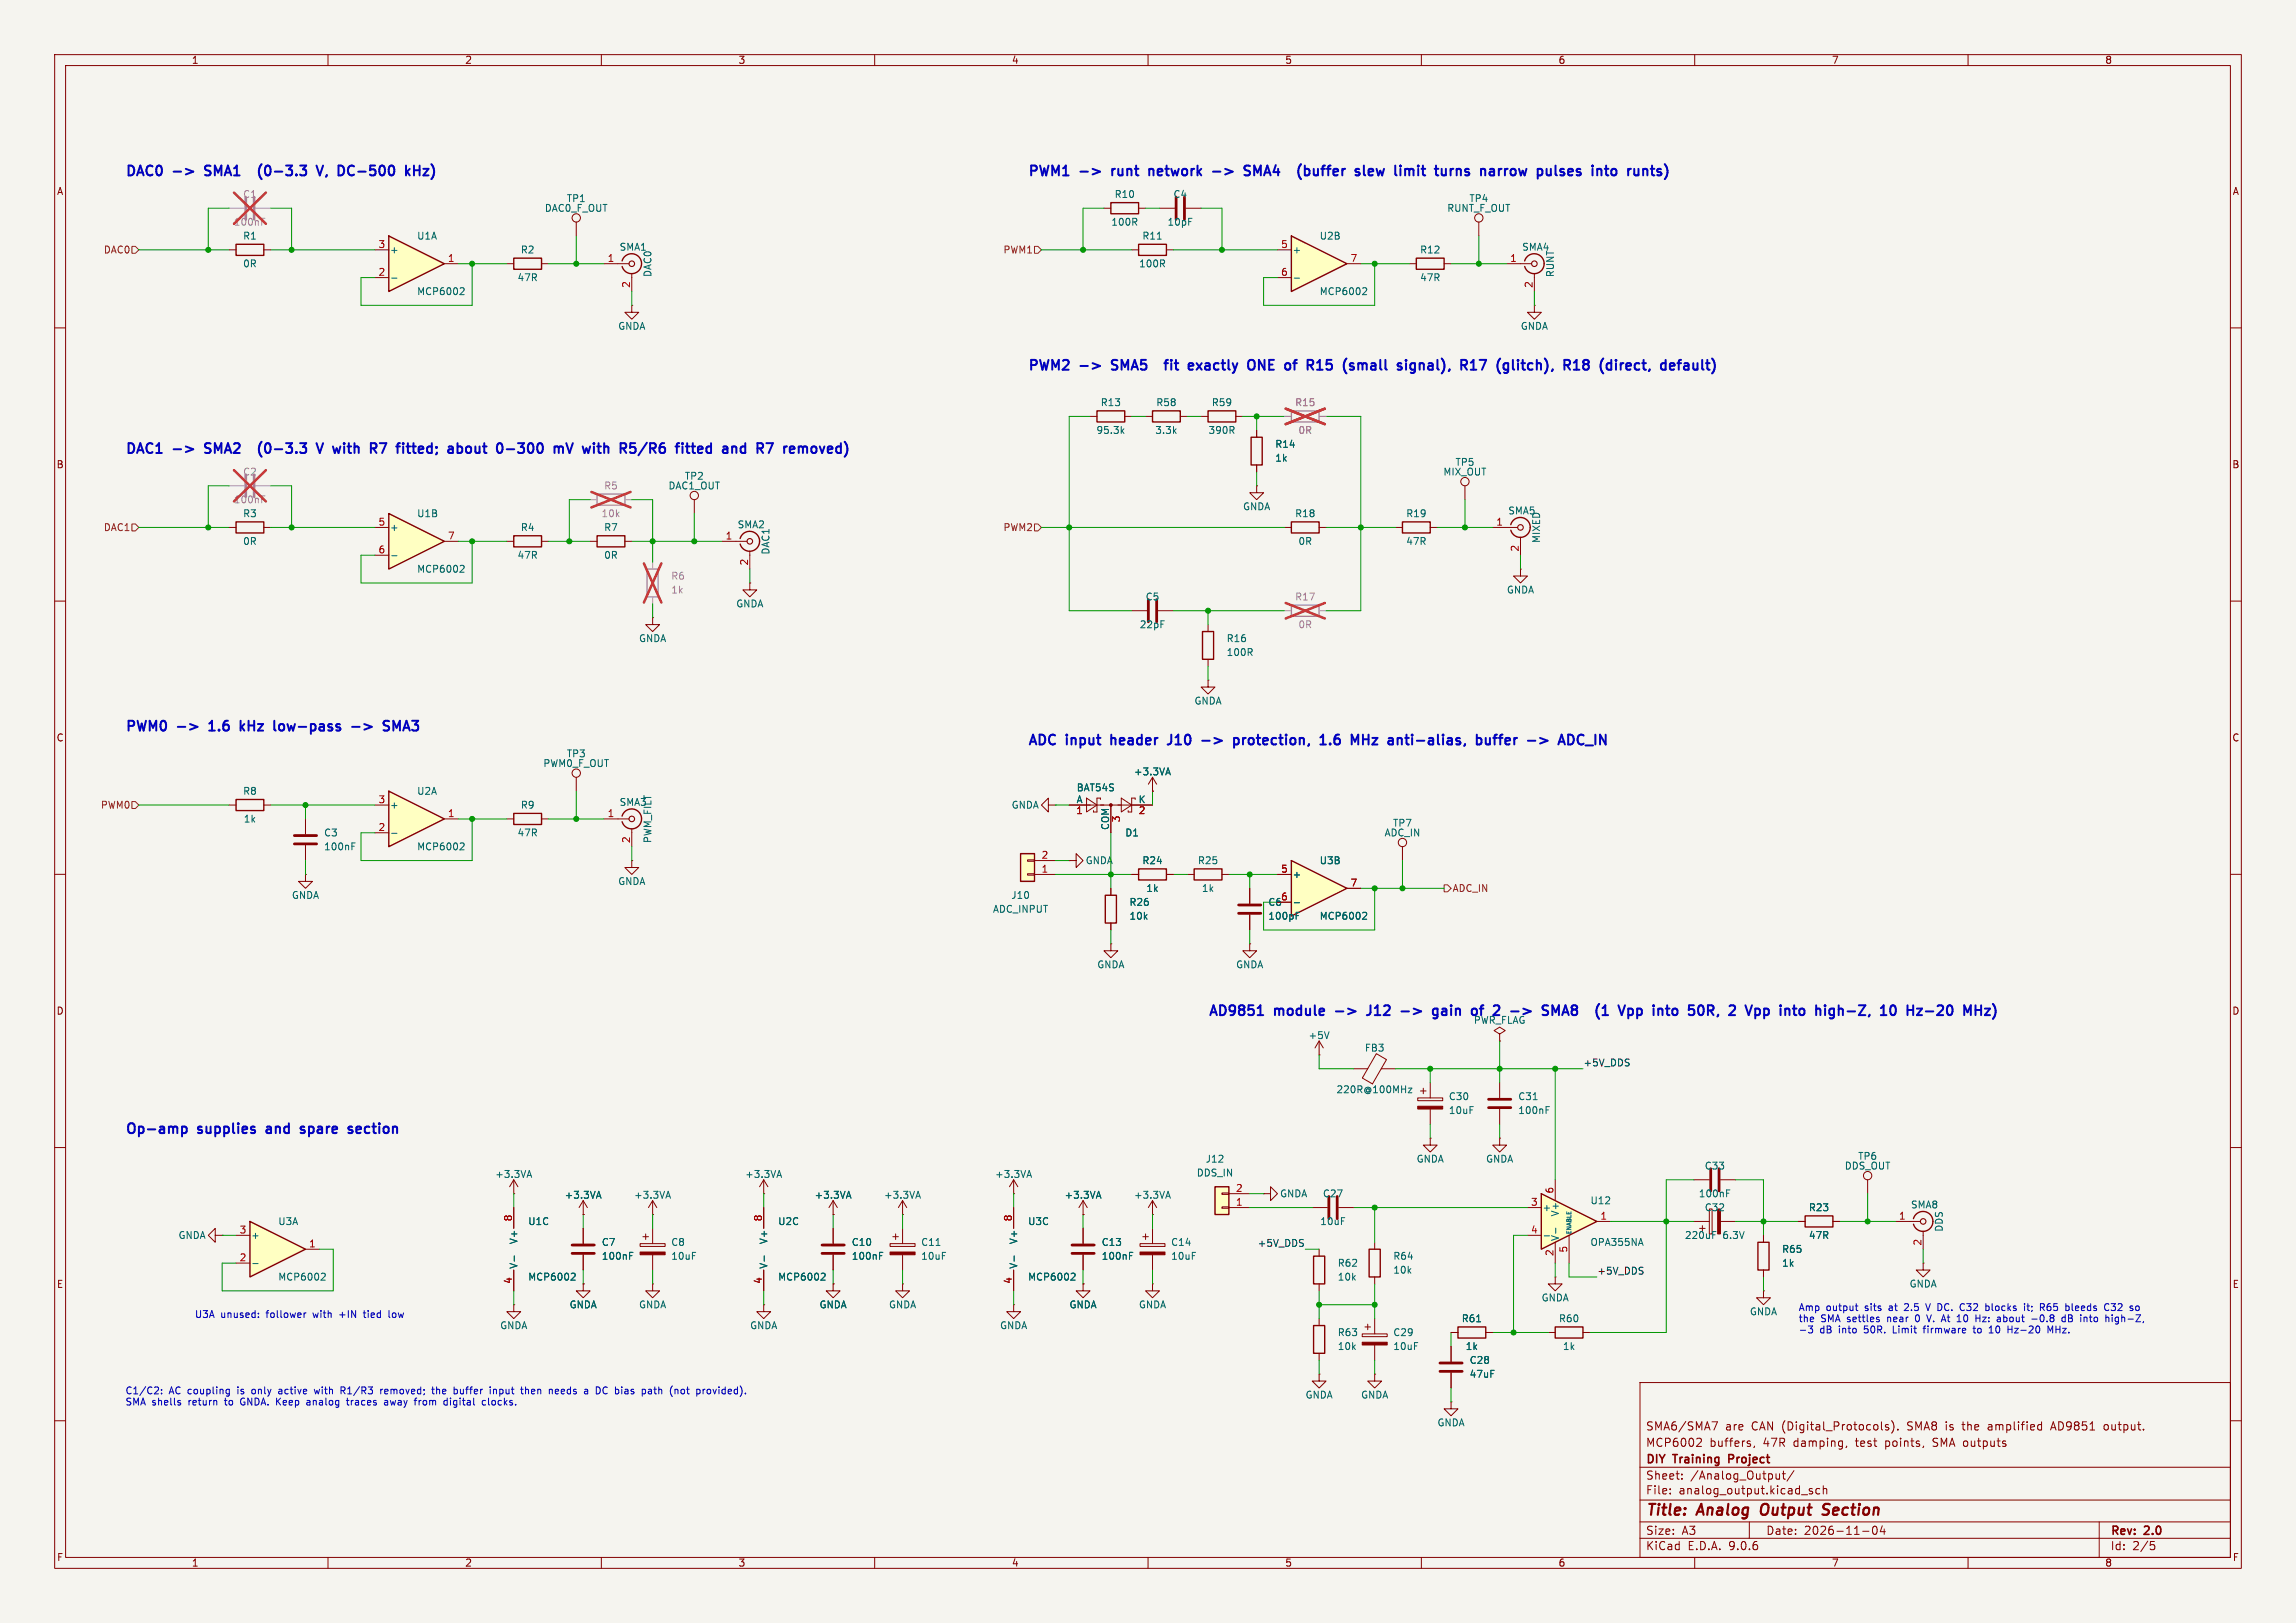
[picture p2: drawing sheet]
<svg xmlns="http://www.w3.org/2000/svg" width="420mm" height="297mm" viewBox="0 0 420 297" stroke-linecap="round" stroke-linejoin="round" font-family="sans-serif">
<defs><g id="words">
<g font-size="2.8" fill="#840000">
<text x="301" y="277.9">Title:</text>
<text x="310.6" y="277.9">Analog</text>
<text x="323" y="277.9">Output</text>
<text x="335.1" y="277.9">Section</text>
</g>
<g font-size="2.5" fill="#0000c2">
<text x="22.9" y="33.1">DAC0</text>
<text x="38.4" y="33.1">SMA1</text>
<text x="49.6" y="33.1">(0-3.3</text>
<text x="61.1" y="33.1">V,</text>
<text x="65.6" y="33.1">DC-500</text>
<text x="78.6" y="33.1">kHz)</text>
<text x="188" y="33.1">PWM1</text>
<text x="204.2" y="33.1">runt</text>
<text x="211.7" y="33.1">network</text>
<text x="230.6" y="33.1">SMA4</text>
<text x="241.9" y="33.1">(buffer</text>
<text x="253.1" y="33.1">slew</text>
<text x="261" y="33.1">limit</text>
<text x="269.2" y="33.1">turns</text>
<text x="278.2" y="33.1">narrow</text>
<text x="289.3" y="33.1">pulses</text>
<text x="300" y="33.1">into</text>
<text x="188" y="68.7">PWM2</text>
<text x="204.2" y="68.7">SMA5</text>
<text x="215.4" y="68.7">fit</text>
<text x="220.4" y="68.7">exactly</text>
<text x="232.1" y="68.7">ONE</text>
<text x="239.5" y="68.7">of</text>
<text x="244.3" y="68.7">R15</text>
<text x="251.6" y="68.7">(small</text>
<text x="262.3" y="68.7">signal),</text>
<text x="274.6" y="68.7">R17</text>
<text x="281.9" y="68.7">(glitch),</text>
<text x="294.9" y="68.7">R18</text>
<text x="302.2" y="68.7">(direct,</text>
<text x="22.9" y="83.9">DAC1</text>
<text x="38.4" y="83.9">SMA2</text>
<text x="49.6" y="83.9">(0-3.3</text>
<text x="61.1" y="83.9">V</text>
<text x="64.7" y="83.9">with</text>
<text x="72.2" y="83.9">R7</text>
<text x="77.8" y="83.9">fitted;</text>
<text x="87.9" y="83.9">about</text>
<text x="97.5" y="83.9">0-300</text>
<text x="108.7" y="83.9">mV</text>
<text x="114.7" y="83.9">with</text>
<text x="122.2" y="83.9">R5/R6</text>
<text x="133.2" y="83.9">fitted</text>
<text x="142.4" y="83.9">and</text>
<text x="149.4" y="83.9">R7</text>
<text x="155" y="83.9">removed)</text>
<text x="22.9" y="134.7">PWM0</text>
<text x="39.1" y="134.7">1.6</text>
<text x="45.5" y="134.7">kHz</text>
<text x="52.4" y="134.7">low-pass</text>
<text x="67.3" y="134.7">-&gt;</text>
<text x="73.9" y="134.7">SMA3</text>
<text x="188" y="137.2">ADC</text>
<text x="195.2" y="137.2">input</text>
<text x="204.1" y="137.2">header</text>
<text x="215.2" y="137.2">J10</text>
<text x="228.7" y="137.2">protection,</text>
<text x="245.3" y="137.2">1.6</text>
<text x="251.6" y="137.2">MHz</text>
<text x="259.1" y="137.2">anti-alias,</text>
<text x="276" y="137.2">buffer</text>
<text x="286" y="137.2">-&gt;</text>
<text x="221" y="186.8">AD9851</text>
<text x="233.3" y="186.8">module</text>
<text x="245.1" y="186.8">-&gt;</text>
<text x="251.7" y="186.8">J12</text>
<text x="265.1" y="186.8">gain</text>
<text x="273" y="186.8">of</text>
<text x="281.5" y="186.8">-&gt;</text>
<text x="288.1" y="186.8">SMA8</text>
<text x="299.3" y="186.8">(1</text>
<text x="304.3" y="186.8">Vpp</text>
<text x="311.2" y="186.8">into</text>
<text x="318.4" y="186.8">50R,</text>
<text x="326.6" y="186.8">2</text>
<text x="330.4" y="186.8">Vpp</text>
<text x="337.3" y="186.8">into</text>
<text x="344.5" y="186.8">high-Z,</text>
<text x="357.1" y="186.8">10</text>
<text x="362.7" y="186.8">Hz-20</text>
<text x="22.9" y="208.4">Op-amp</text>
<text x="36.4" y="208.4">supplies</text>
<text x="49.6" y="208.4">and</text>
<text x="56.6" y="208.4">spare</text>
<text x="66" y="208.4">section</text>
</g>
<text font-size="2.5" fill="#006464" x="277.7" y="186.8">2</text>
<g font-size="2.1" fill="#840000">
<text x="301" y="262">SMA6/SMA7</text>
<text x="315.6" y="262">are</text>
<text x="320.4" y="262">CAN (Digital_Protocols).</text>
<text x="349.2" y="262">SMA8</text>
<text x="356.3" y="262">is</text>
<text x="359.6" y="262">the</text>
<text x="364.4" y="262">amplified</text>
<text x="376.1" y="262">AD9851</text>
<text x="385.9" y="262">output.</text>
<text x="301" y="268.2">DIY</text>
<text x="301" y="265">MCP6002</text>
<text x="306.2" y="268.2">Training</text>
<text x="312.7" y="265">buffers,</text>
<text x="316.9" y="268.2">Project</text>
<text x="322.6" y="265">47R</text>
<text x="328.2" y="265">damping,</text>
<text x="339.8" y="265">test</text>
<text x="345.3" y="265">points,</text>
<text x="354.1" y="265">SMA outputs</text>
<text x="301" y="273.7">File:</text>
<text x="301" y="271">Sheet:</text>
<text x="307.1" y="273.7">analog_output.kicad_sch</text>
<text x="309.2" y="271">/Analog_Output/</text>
<text x="301" y="281.1">Size:</text>
<text x="307.6" y="281.1">A3</text>
<text x="323" y="281.1">Date:</text>
<text x="330" y="281.1">2026-11-04</text>
<text x="386" y="281.3">Rev:</text>
<text x="392.4" y="281.3">2.0</text>
<text x="301" y="283.9">KiCad</text>
<text x="308.7" y="283.9">E.D.A.</text>
<text x="316.3" y="283.9">9.0.6</text>
<text x="386" y="283.9">Id:</text>
<text x="390.1" y="283.9">2/5</text>
</g>
<g font-size="1.8" fill="#840000">
<text x="35" y="11.9">1</text>
<text x="85" y="11.9">2</text>
<text x="135" y="11.9">3</text>
<text x="185" y="11.9">4</text>
<text x="235" y="11.9">5</text>
<text x="285" y="11.9">6</text>
<text x="335" y="11.9">7</text>
<text x="385" y="11.9">8</text>
<text x="10.3" y="35.9">A</text>
<text x="408.3" y="35.9">A</text>
<text x="10.3" y="85.9">B</text>
<text x="408.2" y="85.9">B</text>
<text x="10.3" y="135.9">C</text>
<text x="408.2" y="135.9">C</text>
<text x="10.3" y="185.9">D</text>
<text x="408.2" y="185.9">D</text>
<text x="10.3" y="235.9">E</text>
<text x="408.3" y="235.9">E</text>
<text x="10.3" y="285.9">F</text>
<text x="35" y="286.9">1</text>
<text x="85" y="286.9">2</text>
<text x="135" y="286.9">3</text>
<text x="185" y="286.9">4</text>
<text x="235" y="286.9">5</text>
<text x="285" y="286.9">6</text>
<text x="335" y="286.9">7</text>
<text x="385" y="286.9">8</text>
<text x="408.3" y="285.9">F</text>
</g>
<g font-size="1.8" fill="#939391">
<text x="42.7" y="41.5">100nF</text>
<text x="44.4" y="36.4">C1</text>
<text x="236.8" y="74.5">R15</text>
<text x="237.4" y="79.6">0R</text>
<text x="44.4" y="87.2">C2</text>
<text x="110.4" y="89.8">R5</text>
<text x="42.7" y="92.3">100nF</text>
<text x="109.9" y="94.8">10k</text>
<text x="122.7" y="106.3">R6</text>
<text x="122.7" y="108.8">1k</text>
<text x="236.8" y="110.1">R17</text>
<text x="237.4" y="115.2">0R</text>
</g>
<g font-size="1.8" fill="#006464">
<text x="99.6" y="39">DAC0_F_OUT</text>
<text x="103.6" y="37.2">TP1</text>
<text x="203.2" y="41.5">100R</text>
<text x="203.8" y="36.4">R10</text>
<text x="213.5" y="41.5">10pF</text>
<text x="214.6" y="36.4">C4</text>
<text x="264.6" y="39">RUNT_F_OUT</text>
<text x="268.7" y="37.2">TP4</text>
<text x="44.4" y="44">R1</text>
<text x="71.2" y="46.6">+</text>
<text x="76.2" y="44">U1A</text>
<text x="95.2" y="46.6">R2</text>
<text x="113.2" y="46.1">SMA1</text>
<text x="208.9" y="44">R11</text>
<text x="236.3" y="46.6">+</text>
<text x="241.3" y="44">U2B</text>
<text x="259.7" y="46.6">R12</text>
<text x="278.3" y="46.1">SMA4</text>
<text x="44.4" y="49.1">0R</text>
<text x="94.6" y="51.7">47R</text>
<text x="119.4" y="50.8" transform="rotate(-90 119.4 50.8)">DAC0</text>
<text x="208.3" y="49.1">100R</text>
<text x="259.7" y="51.7">47R</text>
<text x="284.5" y="50.8" transform="rotate(-90 284.5 50.8)">RUNT</text>
<text x="76.2" y="54.2">MCP6002</text>
<text x="241.3" y="54.2">MCP6002</text>
<text x="113" y="60.6">GNDA</text>
<text x="278.1" y="60.6">GNDA</text>
<text x="201.3" y="74.5">R13</text>
<text x="211.4" y="74.5">R58</text>
<text x="221.6" y="74.5">R59</text>
<text x="200.5" y="79.6">95.3k</text>
<text x="211.2" y="79.6">3.3k</text>
<text x="221" y="79.6">390R</text>
<text x="233.2" y="82.1">R14</text>
<text x="122.2" y="89.8">DAC1_OUT</text>
<text x="125.2" y="88">TP2</text>
<text x="233.2" y="84.7">1k</text>
<text x="263.9" y="87.2">MIX_OUT</text>
<text x="266.1" y="85.4">TP5</text>
<text x="44.4" y="94.8">R3</text>
<text x="76.2" y="94.8">U1B</text>
<text x="227.3" y="93.6">GNDA</text>
<text x="236.8" y="94.8">R18</text>
<text x="257.1" y="94.8">R19</text>
<text x="275.8" y="94.3">SMA5</text>
<text x="44.4" y="99.9">0R</text>
<text x="71.2" y="97.4">+</text>
<text x="95.2" y="97.4">R4</text>
<text x="110.4" y="97.4">R7</text>
<text x="134.8" y="96.9">SMA2</text>
<text x="140.9" y="101.6" transform="rotate(-90 140.9 101.6)">DAC1</text>
<text x="237.4" y="99.9">0R</text>
<text x="257.1" y="99.9">47R</text>
<text x="281.9" y="99.5" transform="rotate(-90 281.9 99.5)">MIXED</text>
<text x="76.2" y="105">MCP6002</text>
<text x="94.6" y="102.5">47R</text>
<text x="110.4" y="102.5">0R</text>
<text x="134.6" y="111.4">GNDA</text>
<text x="209.5" y="110.1">C5</text>
<text x="275.5" y="108.8">GNDA</text>
<text x="116.8" y="117.7">GNDA</text>
<text x="208.4" y="115.2">22pF</text>
<text x="224.3" y="117.7">R16</text>
<text x="224.3" y="120.2">100R</text>
<text x="218.4" y="129.1">GNDA</text>
<text x="99.3" y="140.6">PWM0_F_OUT</text>
<text x="103.6" y="138.8">TP3</text>
<text x="207.3" y="142.1">+3.3VA</text>
<text x="44.4" y="145.6">R8</text>
<text x="71.2" y="148.2">+</text>
<text x="76.2" y="145.6">U2A</text>
<text x="95.2" y="148.2">R9</text>
<text x="113.2" y="147.7">SMA3</text>
<text x="185" y="148.2">GNDA</text>
<text x="196.8" y="147.1">A</text>
<text x="196.9" y="145">BAT54S</text>
<text x="208.2" y="147.1">K</text>
<text x="44.5" y="150.7">1k</text>
<text x="59.2" y="153.3">C3</text>
<text x="59.2" y="155.8">100nF</text>
<text x="76.2" y="155.8">MCP6002</text>
<text x="94.6" y="153.3">47R</text>
<text x="119.4" y="154.4" transform="rotate(-90 119.4 154.4)">PWM_FILT</text>
<text x="202.9" y="152" transform="rotate(-90 202.9 152)">COM</text>
<text x="205.7" y="153.3">D1</text>
<text x="253.2" y="153.3">ADC_IN</text>
<text x="254.7" y="151.5">TP7</text>
<text x="198.5" y="158.3">GNDA</text>
<text x="208.9" y="158.3">R24</text>
<text x="219" y="158.3">R25</text>
<text x="236.3" y="160.9">+</text>
<text x="241.3" y="158.3">U3B</text>
<text x="53.3" y="164.7">GNDA</text>
<text x="113" y="162.2">GNDA</text>
<text x="181.5" y="167.2">ADC_INPUT</text>
<text x="184.9" y="164.7">J10</text>
<text x="206.5" y="166">R26</text>
<text x="209.6" y="163.4">1k</text>
<text x="219.8" y="163.4">1k</text>
<text x="231.9" y="166">C6</text>
<text x="206.5" y="168.5">10k</text>
<text x="231.9" y="168.5">100pF</text>
<text x="241.3" y="168.5">MCP6002</text>
<text x="200.6" y="177.4">GNDA</text>
<text x="226" y="177.4">GNDA</text>
<text x="239.3" y="190.3">+5V</text>
<text x="269.5" y="187.6">PWR_FLAG</text>
<text x="249.6" y="192.6">FB3</text>
<text x="244.4" y="200.3">220R@100MHz</text>
<text x="264.9" y="201.5">C30</text>
<text x="277.6" y="201.5">C31</text>
<text x="264.9" y="204.1">10uF</text>
<text x="277.6" y="204.1">100nF</text>
<text x="90.5" y="215.7">+3.3VA</text>
<text x="136.2" y="215.7">+3.3VA</text>
<text x="181.9" y="215.7">+3.3VA</text>
<text x="218.8" y="215.5">DDS_IN</text>
<text x="220.5" y="213">J12</text>
<text x="259" y="213">GNDA</text>
<text x="271.7" y="213">GNDA</text>
<text x="311.7" y="214.2">C33</text>
<text x="337.4" y="214.2">DDS_OUT</text>
<text x="339.8" y="212.4">TP6</text>
<text x="103.2" y="219.6">+3.3VA</text>
<text x="115.9" y="219.6">+3.3VA</text>
<text x="148.9" y="219.6">+3.3VA</text>
<text x="161.6" y="219.6">+3.3VA</text>
<text x="194.6" y="219.6">+3.3VA</text>
<text x="207.3" y="219.6">+3.3VA</text>
<text x="234.1" y="219.3">GNDA</text>
<text x="241.9" y="219.3">C27</text>
<text x="282.1" y="221.8">+</text>
<text x="290.8" y="220.6">U12</text>
<text x="310.7" y="219.3">100nF</text>
<text x="311.7" y="221.8">C32</text>
<text x="330.8" y="221.8">R23</text>
<text x="349.5" y="221.3">SMA8</text>
<text x="32.6" y="226.9">GNDA</text>
<text x="45.8" y="226.9">+</text>
<text x="50.8" y="224.4">U3A</text>
<text x="94.8" y="227.8" transform="rotate(-90 94.8 227.8)">V+</text>
<text x="96.5" y="224.4">U1C</text>
<text x="140.6" y="227.8" transform="rotate(-90 140.6 227.8)">V+</text>
<text x="142.2" y="224.4">U2C</text>
<text x="186.3" y="227.8" transform="rotate(-90 186.3 227.8)">V+</text>
<text x="188" y="224.4">U3C</text>
<text x="241.4" y="224.4">10uF</text>
<text x="285.3" y="227.2" transform="rotate(-90 285.3 227.2)">V-</text>
<text x="285.3" y="222.7" transform="rotate(-90 285.3 222.7)">V+</text>
<text x="308.1" y="226.9">220uF</text>
<text x="315.2" y="226.9">6.3V</text>
<text x="330.8" y="226.9">47R</text>
<text x="355.6" y="225.5" transform="rotate(-90 355.6 225.5)">DDS</text>
<text x="94.8" y="232.3" transform="rotate(-90 94.8 232.3)">V-</text>
<text x="110" y="228.2">C7</text>
<text x="110" y="230.7">100nF</text>
<text x="122.7" y="228.2">C8</text>
<text x="122.7" y="230.7">10uF</text>
<text x="140.6" y="232.3" transform="rotate(-90 140.6 232.3)">V-</text>
<text x="155.7" y="230.7">100nF</text>
<text x="155.7" y="228.2">C10</text>
<text x="168.4" y="228.2">C11</text>
<text x="168.4" y="230.7">10uF</text>
<text x="186.3" y="232.3" transform="rotate(-90 186.3 232.3)">V-</text>
<text x="201.4" y="230.7">100nF</text>
<text x="201.4" y="228.2">C13</text>
<text x="214.1" y="228.2">C14</text>
<text x="214.1" y="230.7">10uF</text>
<text x="244.6" y="232">R62</text>
<text x="254.8" y="233.3">10k</text>
<text x="254.8" y="230.7">R64</text>
<text x="290.8" y="228.2">OPA355NA</text>
<text x="325.9" y="229.5">R65</text>
<text x="325.9" y="232">1k</text>
<text x="50.8" y="234.5">MCP6002</text>
<text x="96.5" y="234.5">MCP6002</text>
<text x="104.1" y="239.6">GNDA</text>
<text x="116.8" y="239.6">GNDA</text>
<text x="142.2" y="234.5">MCP6002</text>
<text x="149.8" y="239.6">GNDA</text>
<text x="162.5" y="239.6">GNDA</text>
<text x="188" y="234.5">MCP6002</text>
<text x="195.5" y="239.6">GNDA</text>
<text x="208.2" y="239.6">GNDA</text>
<text x="244.6" y="234.5">10k</text>
<text x="281.9" y="238.4">GNDA</text>
<text x="349.2" y="235.8">GNDA</text>
<text x="91.4" y="243.4">GNDA</text>
<text x="137.1" y="243.4">GNDA</text>
<text x="182.8" y="243.4">GNDA</text>
<text x="244.6" y="244.7">R63</text>
<text x="254.8" y="244.7">C29</text>
<text x="267.3" y="242.2">R61</text>
<text x="285.1" y="242.2">R60</text>
<text x="320" y="240.9">GNDA</text>
<text x="244.6" y="247.2">10k</text>
<text x="254.8" y="247.2">10uF</text>
<text x="268" y="247.2">1k</text>
<text x="268.7" y="249.8">C28</text>
<text x="285.8" y="247.2">1k</text>
<text x="238.7" y="256.1">GNDA</text>
<text x="248.9" y="256.1">GNDA</text>
<text x="268.7" y="252.3">47uF</text>
<text x="262.8" y="261.2">GNDA</text>
</g>
<g font-size="1.8" fill="#725600">
<text x="18.9" y="46.6">DAC0</text>
<text x="183.5" y="46.6">PWM1</text>
<text x="18.9" y="97.4">DAC1</text>
<text x="183.5" y="97.4">PWM2</text>
<text x="18.4" y="148.2">PWM0</text>
<text x="265.6" y="163.4">ADC_IN</text>
</g>
<g font-size="1.8" fill="#a90000">
<text x="69.1" y="45.5">3</text>
<text x="234.2" y="45.5">5</text>
<text x="69.1" y="50.5">2</text>
<text x="81.8" y="48">1</text>
<text x="111.1" y="48">1</text>
<text x="115.3" y="52.8" transform="rotate(-90 115.3 52.8)">2</text>
<text x="234.2" y="50.5">6</text>
<text x="246.9" y="48">7</text>
<text x="276.2" y="48">1</text>
<text x="280.4" y="52.8" transform="rotate(-90 280.4 52.8)">2</text>
<text x="69.1" y="96.3">5</text>
<text x="69.1" y="101.3">6</text>
<text x="81.8" y="98.8">7</text>
<text x="132.6" y="98.8">1</text>
<text x="273.6" y="96.3">1</text>
<text x="277.9" y="101" transform="rotate(-90 277.9 101)">2</text>
<text x="136.9" y="103.6" transform="rotate(-90 136.9 103.6)">2</text>
<text x="69.1" y="147.1">3</text>
<text x="81.8" y="149.6">1</text>
<text x="111.1" y="149.6">1</text>
<text x="196.8" y="149.3">1</text>
<text x="208.2" y="149.3">2</text>
<text x="69.1" y="152.1">2</text>
<text x="115.3" y="154.4" transform="rotate(-90 115.3 154.4)">2</text>
<text x="205.2" y="150.6" transform="rotate(-90 205.2 150.6)">3</text>
<text x="190.4" y="159.8">1</text>
<text x="190.4" y="157.2">2</text>
<text x="234.2" y="159.8">5</text>
<text x="234.2" y="164.8">6</text>
<text x="246.9" y="162.3">7</text>
<text x="226" y="220.7">1</text>
<text x="226" y="218.2">2</text>
<text x="280" y="220.7">3</text>
<text x="284.2" y="218.5" transform="rotate(-90 284.2 218.5)">6</text>
<text x="43.7" y="225.8">3</text>
<text x="93.7" y="223.6" transform="rotate(-90 93.7 223.6)">8</text>
<text x="139.4" y="223.6" transform="rotate(-90 139.4 223.6)">8</text>
<text x="185.2" y="223.6" transform="rotate(-90 185.2 223.6)">8</text>
<text x="280" y="225.8">4</text>
<text x="292.7" y="223.3">1</text>
<text x="347.3" y="223.3">1</text>
<text x="43.7" y="230.9">2</text>
<text x="56.4" y="228.3">1</text>
<text x="284.2" y="229.9" transform="rotate(-90 284.2 229.9)">2</text>
<text x="286.8" y="229.3" transform="rotate(-90 286.8 229.3)">5</text>
<text x="351.5" y="228" transform="rotate(-90 351.5 228)">2</text>
<text x="93.7" y="235" transform="rotate(-90 93.7 235)">4</text>
<text x="139.4" y="235" transform="rotate(-90 139.4 235)">4</text>
<text x="185.2" y="235" transform="rotate(-90 185.2 235)">4</text>
</g>
<g font-size="1.8" fill="#0f0f0f">
<text x="289.6" y="195.2">+5V_DDS</text>
<text x="230" y="228.3">+5V_DDS</text>
<text x="292.1" y="233.3">+5V_DDS</text>
</g>
<g font-size="1.8" fill="#0000c2">
<text x="35.6" y="241.5">U3A</text>
<text x="40.4" y="241.5">unused:</text>
<text x="48.8" y="241.5">follower</text>
<text x="57.6" y="241.5">with</text>
<text x="62.6" y="241.5">+IN</text>
<text x="67.2" y="241.5">tied</text>
<text x="72" y="241.5">low</text>
<text x="328.9" y="240.2">Amp</text>
<text x="328.9" y="242.3">the</text>
<text x="328.9" y="244.3">-3</text>
<text x="332.9" y="244.3">dB</text>
<text x="333.1" y="242.3">SMA settles</text>
<text x="334" y="240.2">output</text>
<text x="336.5" y="244.3">into</text>
<text x="341.2" y="240.2">sits</text>
<text x="341.3" y="244.3">50R.</text>
<text x="345.5" y="242.3">near</text>
<text x="345.8" y="240.2">at</text>
<text x="346.7" y="244.3">Limit</text>
<text x="348.9" y="240.2">2.5</text>
<text x="350.8" y="242.3">0</text>
<text x="352.6" y="244.3">firmware</text>
<text x="353" y="240.2">V DC.</text>
<text x="353.2" y="242.3">V. At</text>
<text x="359.1" y="242.3">10</text>
<text x="359.6" y="240.2">C32</text>
<text x="361.9" y="244.3">to</text>
<text x="362.7" y="242.3">Hz:</text>
<text x="364.5" y="240.2">blocks</text>
<text x="364.9" y="244.3">10</text>
<text x="366.8" y="242.3">about</text>
<text x="368.5" y="244.3">Hz-20</text>
<text x="371.8" y="240.2">it;</text>
<text x="373.3" y="242.3">-0.8</text>
<text x="374.9" y="240.2">R65</text>
<text x="376.1" y="244.3">MHz.</text>
<text x="379.1" y="242.3">dB</text>
<text x="379.7" y="240.2">bleeds</text>
<text x="382.7" y="242.3">into</text>
<text x="387.1" y="240.2">C32</text>
<text x="387.5" y="242.3">high-Z,</text>
<text x="22.9" y="255.5">C1/C2:</text>
<text x="22.9" y="257.5">SMA shells</text>
<text x="30.9" y="255.5">AC coupling</text>
<text x="34.6" y="257.5">return</text>
<text x="41.4" y="257.5">to</text>
<text x="43.7" y="255.5">is</text>
<text x="44.5" y="257.5">GNDA. Keep</text>
<text x="46.5" y="255.5">only</text>
<text x="51.6" y="255.5">active</text>
<text x="57" y="257.5">analog</text>
<text x="58.4" y="255.5">with</text>
<text x="63.4" y="255.5">R1/R3</text>
<text x="64.6" y="257.5">traces</text>
<text x="70.9" y="255.5">removed;</text>
<text x="71.6" y="257.5">away</text>
<text x="77.4" y="257.5">from</text>
<text x="80.6" y="255.5">the</text>
<text x="82.9" y="257.5">digital</text>
<text x="84.7" y="255.5">buffer</text>
<text x="90.1" y="257.5">clocks.</text>
<text x="91.5" y="255.5">input</text>
<text x="97.4" y="255.5">then</text>
<text x="102.7" y="255.5">needs</text>
<text x="109.4" y="255.5">a</text>
<text x="111.7" y="255.5">DC bias</text>
<text x="120.5" y="255.5">path</text>
<text x="125.9" y="255.5">(not</text>
<text x="130.9" y="255.5">provided).</text>
</g>
<text font-size="1.1" fill="#006464" x="287.6" y="225.9" transform="rotate(-90 287.6 225.9)">ENABLE</text>
</g></defs>
<path d="M0 0h420v297h-420z" fill="#f5f4ef" stroke="#f5f4ef" stroke-width=".18"/>
<g fill="none" stroke="#840000" stroke-width=".18">
<path d="M10 10h400v277h-400zM12 12h396v273h-396zM60 10v2M110 10v2M160 10v2M210 10v2M260 10v2M310 10v2M360 10v2M201.9 38.1h1.3M208.3 38.1h1.2M41.9 45.7h1.3"/>
<path d="M48.3 45.7h1.2M110.5 48.3h4.6M115.6 55.9v1.3h1.2l-1.2 1.2-1.3-1.2h1.3M115.6 55.9h.1M115.6 50v3.3M270.5 40.6v2.6M275.6 48.3h4.6M280.7 50v3.3M10 60h2M408 60h2M127 91.4v2.6M132.1 99.1h4.6"/>
<path d="M10 110h2M137.2 106.7v1.3h1.2l-1.2 1.2-1.3-1.2h1.3M137.2 106.7h.1M137.2 100.8v3.3M408 110h2M10 160h2M115.6 157.5v1.3h1.2l-1.2 1.2-1.3-1.2h1.3M115.6 157.5h.1M195.6 157.5h1.2v-1.3l1.3 1.3-1.3 1.3v-1.3M195.6 157.5h.1M195.6 147.3h15.2M198.8 146.1l1.9 1.2-1.9 1.3z"/>
<path d="M201.3 146.3v-.2h-.6v2.5h-.7v-.3M203.2 147.3v5.1M205.1 146.1l1.9 1.2-1.9 1.3zM207.6 146.3v-.2h-.6v2.5h-.6v-.3M408 160h2M203.2 172.7v1.3h1.3l-1.3 1.3-1.3-1.3h1.3M203.2 172.7h.1M203.2 162.6v1.2M203.2 168.9v1.3M274.3 198.1v2.8M10 210h2M94 218.4h.1"/>
<path d="M94 215.9l-.8 1.3M94 215.9l.7 1.3M94 215.9v2.5M106.7 219.7l-.8 1.3M106.7 219.7l.7 1.3M106.7 219.7v2.5M119.4 219.7l-.8 1.3M119.4 219.7l.7 1.3M119.4 219.7v2.5M165.1 219.7v2.5M165.1 219.7l-.8 1.3M165.1 219.7l.8 1.3"/>
<path d="M261.6 208.3v1.3h1.3l-1.3 1.2-1.3-1.2h1.3M261.6 208.3h.1M274.3 202.9v2.8M408 210h2M106.7 234.9v1.3h1.2l-1.2 1.3-1.3-1.3h1.3M106.7 234.9h.1M106.7 222.2h.1M117.1 227.6h4.6v.5h-4.6zM117.6 226.3h1M118.1 225.8v1M119.4 234.9v1.3h1.2l-1.2 1.3-1.3-1.3h1.3M119.4 234.9h.1"/>
<path d="M119.4 222.2h.1M119.4 224.8v2.8M119.4 229.6v2.8M162.8 227.6h4.6v.5h-4.6zM163.3 226.3h1M163.8 225.8v1M165.1 234.9v1.3h1.3l-1.3 1.3-1.3-1.3h1.3M165.1 234.9h.1M165.1 222.2h.1M165.1 224.8v2.8M165.1 229.6v2.8M265.4 246.4v2.8"/>
<path d="M265.4 251.2v2.8M265.4 243.8h1.3M271.8 243.8h1.2M300 253h108v32h-108zM346 260a1.72 1.72 0 0 1 0 2.3M10 260h2M300 278.5h108M300 274.5h108M300 268.5h108M305.5 273.2v.2M305.5 272.5v.1M307.7 270.5v.2"/>
<path d="M307.7 269.8v.1M310.6 263.2l.5 .1 .1 .3-.9 1.1h.9M313.2 260.2h1l-.7 1.5M320 278.5v3M320.9 264.6l-.1 .3M325.5 269.7v1M325.5 270.5l-.2 .2-.4-.1M326 269.7h.6M326.2 269.2v1.3l.4 .2M328.2 269.1l-1.3 1.9M331.5 272.5l-.3-.1-.3 .2 .1 .2 .5 .2v.3h-.6M332.9 272.5l-.5-.1-.2 .3v.4l.1 .2h.6"/>
<path d="M333.5 272.5l.2-.1 .4 .1 .1 .9M333.5 271.9v1.5M337.8 264.6l-.1 .3M342.7 279.4l.2-.1a.8 .8 0 0 1 .5 .7 .8 .8 0 0 1-.5 .8l-.2-.2-.2-.4zM344.2 261.6l.2 .1M344.3 279.2l-.4 1.1h1M344.7 279.8v1M345.4 260.8l-.3-.1-.2 .2v.2l.5 .2v.3h-.5M347.2 261.5v.2M363.7 261.2v.4M373.3 260.7l.1 .1M373.4 260.2v1.5"/>
<path d="M373.4 261.6l-.1 .1M375.2 261.3h.7M375.6 260.2l-.5 1.5M384 278.5v6.5M385.4 260.7l-.4 .1-.1 .2v.5l.5 .2M408 260h2M60 285v2M110 285v2M160 285v2M210 285v2M260 285v2M300 281.5h108"/>
<path d="M310 285v2M340.7 280.2h1.2M360 285v2M393.4 282.1h.7M393.5 282.7h.4l.3 .2-.2 .6-.5 .1"/>
<circle cx="270.5" cy="39.9" r=".76"/>
<circle cx="127" cy="90.7" r=".76"/>
</g>
<path d="M322.3 275.5a1.5 1.5 0 0 0 0 1.6M334.4 277a.85 .85 0 0 1-1.1 .1M334.4 275.2l-.6 .1a.46 .46 0 0 0-.3 .5 .46 .46 0 0 0 .3 .4l.6 .1" fill="none" stroke="#840000" stroke-width=".4"/>
<path d="M316.3 267h.5M316.8 266.2h-.5v1.5" fill="none" stroke="#840000" stroke-width=".3"/>
<g fill="#840000" stroke="#840000" stroke-width=".18">
<path d="M162.8 229.1h4.6v.5h-4.6z"/>
<path d="M117.1 229.1h4.6v.5h-4.6z"/>
<circle cx="203.2" cy="147.3" r=".25"/>
</g>
<g fill="none" stroke="#006464" stroke-width=".18">
<path d="M96.5 215.1h.6M96.8 214.2l.4 1.3M109.2 218.9h.6M109.5 218l.4 1.3M121.9 218.9h.6M122.2 218l.4 1.3M167.6 218.9h.6M167.9 218l.5 1.3M280.5 201.2h.7M282.8 203.1h.4M282.8 202.5h.6M171.2 227.9h.8"/>
<path d="M270.1 241.9h.7"/>
</g>
<path d="M272.3 201.2h4.1M272.3 202.7h4.1M263.4 249.4h4.1M263.4 251h4.1" fill="none" stroke="#840000" stroke-width=".51"/>
<path d="M203.2 37.1h5.1v2h-5.1zM43.2 44.7h5.1v2h-5.1zM113.8 47.8a1.81 1.81 0 0 1 2.8-1 1.81 1.81 0 0 1 0 2.9 1.81 1.81 0 0 1-2.8-.9M278.9 47.8a1.82 1.82 0 0 1 2-1.3 1.82 1.82 0 0 1 1.6 1.8M282.4 48.3a1.81 1.81 0 0 1-1.5 1.8 1.81 1.81 0 0 1-2-1.3M135.4 98.6a1.81 1.81 0 0 1 2.8-1 1.81 1.81 0 0 1 0 2.9 1.81 1.81 0 0 1-2.8-.9M202.2 163.8h2v5.1h-2zM266.7 242.8h5.1v2.1h-5.1z" fill="none" stroke="#840000" stroke-width=".25"/>
<g fill="none" stroke="#840000" stroke-width=".2">
<circle cx="115.6" cy="48.3" r=".51"/>
<circle cx="280.7" cy="48.3" r=".51"/>
<circle cx="137.2" cy="99.1" r=".51"/>
</g>
<path d="M45 36.1v4M46.5 36.1v4" fill="none" stroke="#9c9b98" stroke-width=".51"/>
<path d="M41.9 38.1h2.8M46.7 38.1h2.8M107.9 91.4h1.3M114.3 91.4h1.3M119.4 102.9v1.2M119.4 109.2v1.3" fill="none" stroke="#9c9b98" stroke-width=".18"/>
<path d="M47.9 39.9h.6M47.9 40.6h.4" fill="none" stroke="#939391" stroke-width=".18"/>
<path d="M42.8 35.2l5.8 5.8M48.6 35.2l-5.8 5.8M108.2 90l7.1 2.9M115.3 90l-7.1 2.9M117.8 103.1l3.2 7.2M121 103.1l-3.2 7.2" fill="none" stroke="#e12e31" stroke-width=".46"/>
<path d="M109.2 90.4h5.1v2.1h-5.1zM118.4 104.1h2v5.1h-2z" fill="none" stroke="#9c9b98" stroke-width=".25"/>
<path d="M186.7 156.2h2.5v5.1h-2.5z" fill="#ffffc2"/>
<path d="M186.7 156.2h2.5v5.1h-2.5z" fill="none" stroke="#840000" stroke-width=".25"/>
<path d="M188 159.9h1.2v.2h-1.2zM188 157.4h1.2v.2h-1.2zM189.2 157.5h3.8M191.8 147.3v-1.2l-1.3 1.2 1.3 1.3v-1.3h1.2M193 147.3h.1M189.2 160h3.8" fill="none" stroke="#840000" stroke-width=".18"/>
<path d="M45.7 223.5l10.2 5.1-10.2 5.1z" fill="#ffffc2"/>
<path d="M94 47.2h5.1v2.1h-5.1zM200.7 75.2h5v2h-5zM43.2 95.5h5.1v2h-5.1zM43.2 146.3h5.1v2h-5.1zM45.7 223.5l10.2 5.1-10.2 5.1z" fill="none" stroke="#840000" stroke-width=".25"/>
<g fill="none" stroke="#840000" stroke-width=".18">
<path d="M92.7 48.3h1.3M99.1 48.3h1.2M105.4 40.6v2.6M199.4 76.2h1.3M205.7 76.2h1.3M41.9 96.5h1.3M48.3 96.5h1.2M41.9 147.3h1.3M48.3 147.3h1.2M139.7 218.4h.1M139.7 215.9l-.8 1.3M139.7 215.9l.8 1.3"/>
<path d="M139.7 215.9v2.5M152.4 219.7v2.5M152.4 219.7l-.8 1.3M152.4 219.7l.8 1.3M274.3 208.3v1.3h1.3l-1.3 1.2-1.3-1.2h1.3M274.3 208.3h.1M43.2 226.1h2.5M43.2 231.1h2.5M55.9 228.6h2.5M94 238.8v1.2h1.2l-1.2 1.3-1.3-1.3h1.3M94 238.8h.1M139.7 221v3.8"/>
<path d="M139.7 232.4v3.8M152.4 222.2h.1M152.4 224.8v2.8M152.4 229.6v2.8"/>
<circle cx="105.4" cy="39.9" r=".76"/>
</g>
<path d="M205.2 78.8l.4 .5M205.6 78.5l-.5 .5M142.2 215.1h.6M142.5 214.2l.5 1.3M154.9 218.9h.6M155.2 218l.5 1.3M46.2 231.2h1M59 233l.4 .1 .1 .3-.8 .9h.8M139.8 229.8v1M150.4 233l.4 .1 .1 .3-.7 .9h.7M160.9 229.8h.4M160.9 229.2h.6" fill="none" stroke="#006464" stroke-width=".18"/>
<path d="M150.4 227.8h4M150.4 229.4h4" fill="none" stroke="#840000" stroke-width=".51"/>
<path d="M71.1 144.8l10.2 5.1-10.2 5z" fill="#ffffc2"/>
<path d="M71.1 144.8l10.2 5.1-10.2 5z" fill="none" stroke="#840000" stroke-width=".25"/>
<path d="M68.6 147.3h2.5M68.6 152.4h2.5M81.3 149.9h2.5M94 221v3.8M94 232.4v3.8" fill="none" stroke="#840000" stroke-width=".18"/>
<path d="M71.6 152.5h1M84.4 154.2l.4 .1 .1 .3-.8 .9h.8M94.1 229.8v1M104.7 233l.4 .1 .1 .3-.8 .9h.8" fill="none" stroke="#006464" stroke-width=".18"/>
<path d="M71.1 43.2l10.2 5.1-10.2 5z" fill="#ffffc2"/>
<path d="M71.1 43.2l10.2 5.1-10.2 5z" fill="none" stroke="#840000" stroke-width=".25"/>
<path d="M68.6 45.7h2.5M68.6 50.8h2.5M81.3 48.3h2.5M265.4 256.5v1.3h1.3l-1.3 1.3-1.2-1.3h1.2M265.4 256.5h.1" fill="none" stroke="#840000" stroke-width=".18"/>
<path d="M71.6 50.9h1M84.4 52.6l.4 .1 .1 .3-.8 .9h.8" fill="none" stroke="#006464" stroke-width=".18"/>
<path d="M71.1 94l10.2 5.1-10.2 5z" fill="#ffffc2"/>
<path d="M259.1 47.2h5.1v2.1h-5.1zM71.1 94l10.2 5.1-10.2 5zM94 148.8h5.1v2.1h-5.1zM113.8 149.4a1.81 1.81 0 0 1 2.8-1 1.81 1.81 0 0 1 0 2.9 1.81 1.81 0 0 1-2.8-.9M284.5 242.8h5.1v2.1h-5.1z" fill="none" stroke="#840000" stroke-width=".25"/>
<g fill="none" stroke="#840000" stroke-width=".18">
<path d="M257.8 48.3h1.3M264.2 48.3h1.2M68.6 96.5h2.5M81.3 99.1h2.5M68.6 101.6h2.5M92.7 149.9h1.3M99.1 149.9h1.2M105.4 142.2v2.6M110.5 149.9h4.6M115.6 151.6v3.3M39.4 226.1v-1.3l-1.3 1.3 1.3 1.2v-1.2h1.2M40.6 226.1h.1"/>
<path d="M284.5 233.7v1.2h1.2l-1.2 1.3-1.3-1.3h1.3M284.5 233.7h.1M283.2 243.8h1.3M289.6 243.8h1.2"/>
<circle cx="105.4" cy="141.5" r=".76"/>
</g>
<path d="M71.6 101.7h1M84.4 103.4l.4 .1 .1 .3-.8 .9h.8" fill="none" stroke="#006464" stroke-width=".18"/>
<path d="M45 86.9v4M46.5 86.9v4" fill="none" stroke="#9c9b98" stroke-width=".51"/>
<path d="M41.9 88.9h2.8M46.7 88.9h2.8" fill="none" stroke="#9c9b98" stroke-width=".18"/>
<path d="M47.9 91.4h.4M47.9 90.7h.6" fill="none" stroke="#939391" stroke-width=".18"/>
<path d="M42.8 86l5.8 5.8M48.6 86l-5.8 5.8" fill="none" stroke="#e12e31" stroke-width=".46"/>
<circle cx="115.6" cy="149.9" r=".51" fill="none" stroke="#840000" stroke-width=".2"/>
<path d="M281.9 218.4l10.2 5.1-10.2 5.1z" fill="#ffffc2"/>
<path d="M208.3 44.7h5.1v2h-5.1zM94 98h5.1v2.1h-5.1zM109.2 98h5.1v2.1h-5.1zM281.9 218.4l10.2 5.1-10.2 5.1z" fill="none" stroke="#840000" stroke-width=".25"/>
<g fill="none" stroke="#840000" stroke-width=".18">
<path d="M207 45.7h1.3M213.4 45.7h1.2M92.7 99.1h1.3M99.1 99.1h1.2M107.9 99.1h1.3M114.3 99.1h1.3M119.4 113v1.3h1.2l-1.2 1.3-1.3-1.3h1.3M119.4 113h.1M284.5 215.9v3.8M279.4 221h2.5M279.4 226.1h2.5M284.5 227.3v3.8"/>
<path d="M287 226.1v5M292.1 223.5h2.5"/>
</g>
<path d="M211.7 43.8h.7M282.5 226.2h.9M284.6 224.7v1" fill="none" stroke="#006464" stroke-width=".18"/>
<path d="M236.2 43.2l10.2 5.1-10.2 5z" fill="#ffffc2"/>
<path d="M236.2 43.2l10.2 5.1-10.2 5zM220 115.6h2v5.1h-2zM208.3 159h5.1v2h-5.1zM218.4 159h5.1v2h-5.1zM250.4 228.6h2.1v5.1h-2.1zM240.3 242.6h2v5h-2z" fill="none" stroke="#840000" stroke-width=".25"/>
<g fill="none" stroke="#840000" stroke-width=".18">
<path d="M233.7 45.7h2.5M233.7 50.8h2.5M246.4 48.3h2.5M207 111.8h2.8M211.8 111.8h2.8M221 114.3v1.3M278.1 104.1v1.3h1.3l-1.3 1.3-1.2-1.3h1.2M278.1 104.1h.1M221 124.5v1.2h1.2l-1.2 1.3-1.3-1.3h1.3M221 124.5h.1M221 120.7v1.2M55.9 149.9v2.8"/>
<path d="M55.9 154.7v2.8M210.8 144.8h.1M210.8 142.2l-.7 1.3M210.8 142.2l.8 1.3M210.8 142.2v2.6M256.5 154.9v2.6M55.9 160v1.3h1.2l-1.2 1.3-1.3-1.3h1.3M55.9 160h.1M207 160h1.3M213.4 160h1.2M217.2 160h1.2M223.5 160h1.3"/>
<path d="M228.6 172.7v1.3h1.3l-1.3 1.3-1.3-1.3h1.3M228.6 172.7h.1M228.6 162.6v2.8M228.6 167.4v2.8M241.3 193h.1M241.3 190.5l-.8 1.3M241.3 190.5l.8 1.3M241.3 190.5v2.5M247.6 195.6h2.6M251.8 192.8l1.8 1.1-2.5 4.4-1.9-1zM252.7 195.6h2.6M259.8 199.6h1.1"/>
<path d="M260.3 199.1v1.1M261.6 198.1v2.8M274.3 189.2l1-.6-1-.6-1 .6 1 .6v1.3M274.3 190.5h.1M185.4 218.4h.1M185.4 215.9v2.5M185.4 215.9l-.7 1.3M185.4 215.9l.8 1.3M198.1 219.7l-.7 1.3M198.1 219.7l.8 1.3M198.1 219.7v2.5M259.3 200.9h4.6v.5h-4.6z"/>
<path d="M261.6 202.9v2.8M106.7 224.8v2.8M106.7 229.6v2.8M139.7 238.8v1.2h1.3l-1.3 1.3-1.3-1.3h1.3M139.7 238.8h.1M152.4 234.9v1.3h1.3l-1.3 1.3-1.3-1.3h1.3M152.4 234.9h.1M185.4 238.8v1.2h1.3l-1.3 1.3-1.3-1.3h1.3M185.4 238.8h.1M185.4 221v3.8M185.4 232.4v3.8M198.1 222.2h.1"/>
<path d="M198.1 234.9v1.3h1.3l-1.3 1.3-1.3-1.3h1.3M198.1 234.9h.1M198.1 224.8v2.8M198.1 229.6v2.8M251.5 227.3v1.3M251.5 233.7v1.2M241.3 251.5v1.2h1.3l-1.3 1.3-1.3-1.3h1.3M241.3 251.5h.1M241.3 241.3v1.3M241.3 247.6v1.3M249.2 244.1h4.5v.5h-4.5zM249.7 242.8h1"/>
<path d="M250.2 242.3v1M251.5 251.5v1.2h1.2l-1.2 1.3-1.3-1.3h1.3M251.5 251.5h.1M251.5 241.3v2.8M251.5 246.1v2.8"/>
<circle cx="256.5" cy="154.2" r=".76"/>
</g>
<g fill="none" stroke="#006464" stroke-width=".18">
<path d="M236.7 50.9h1M249.5 52.6l.4 .1 .1 .3-.8 .9h.8M64.4 154.9h.4M64.4 154.2h.6M213.4 141.4h.6M213.7 140.5l.4 1.3M237.1 167.6h.4M237.1 166.9h.6M243.1 188.8l-.4 1.3M257.6 199.1h.7l-.7 .9h.7M188 215.1h.6M188.3 214.2l.4 1.3"/>
<path d="M200.7 218.9h.6M201 218l.4 1.3M115.2 229.8h.4M115.2 229.2h.6M185.5 229.8v1M196.1 233l.4 .1 .2 .3-.8 .9h.8M206.6 229.8h.4M206.6 229.2h.6"/>
</g>
<g fill="#840000" stroke="#840000" stroke-width=".18">
<path d="M259.3 202.4h4.6v.5h-4.6z"/>
<path d="M249.2 245.6h4.5v.5h-4.5z"/>
</g>
<path d="M210.1 109.7v4.1M211.6 109.7v4.1M53.8 152.9h4.1M53.8 154.4h4.1M226.6 165.6h4M226.6 167.1h4M104.6 227.8h4.1M104.6 229.4h4.1M196.1 227.8h4.1M196.1 229.4h4.1" fill="none" stroke="#840000" stroke-width=".51"/>
<path d="M236.2 110.7h5.1v2.1h-5.1z" fill="none" stroke="#9c9b98" stroke-width=".25"/>
<path d="M234.9 111.8h1.3M241.3 111.8h1.3" fill="none" stroke="#9c9b98" stroke-width=".18"/>
<path d="M235.2 110.3l7.1 2.9M242.3 110.3l-7.1 2.9" fill="none" stroke="#e12e31" stroke-width=".46"/>
<path d="M236.2 157.5l10.2 5.1-10.2 5z" fill="#ffffc2"/>
<path d="M228.9 80h2v5.1h-2zM236.2 95.5h5.1v2h-5.1zM256.5 95.5h5.1v2h-5.1zM276.4 96a1.81 1.81 0 0 1 2.7-1 1.81 1.81 0 0 1 .1 3 1.81 1.81 0 0 1-2.8-1M236.2 157.5l10.2 5.1-10.2 5zM240.3 229.9h2v5h-2z" fill="none" stroke="#840000" stroke-width=".25"/>
<g fill="none" stroke="#840000" stroke-width=".18">
<path d="M280.7 55.9v1.3h1.2l-1.2 1.2-1.3-1.2h1.3M280.7 55.9h.1M229.9 78.7v1.3M229.9 88.9v1.3h1.2l-1.2 1.2-1.3-1.2h1.3M229.9 88.9h.1M229.9 85.1v1.3M234.9 96.5h1.3M241.3 96.5h1.3M255.3 96.5h1.2M261.6 96.5h1.3M268 88.9v2.5M273 96.5h4.6"/>
<path d="M278.1 98.3v3.3M233.7 160h2.5M233.7 165.1h2.5M246.4 162.6h2.5M210.8 219.7v2.5M210.8 219.7l-.7 1.3M210.8 219.7l.8 1.3M208.5 227.6h4.6v.5h-4.6zM209 226.3h1.1M209.5 225.8v1M210.8 222.2h.1M210.8 234.9v1.3h1.3l-1.3 1.3-1.3-1.3h1.3"/>
<path d="M210.8 234.9h.1M210.8 224.8v2.8M210.8 229.6v2.8M240 221h2.8M241.3 228.6v1.3M241.3 234.9v1.3M244.9 221h2.7"/>
<circle cx="268" cy="88.1" r=".76"/>
</g>
<path d="M236.7 165.2h1M249.5 166.9l.4 .1 .1 .3-.8 .9h.8M213.4 218.9h.6M213.7 218l.4 1.3" fill="none" stroke="#006464" stroke-width=".18"/>
<path d="M236.2 75.2h5.1v2h-5.1z" fill="none" stroke="#9c9b98" stroke-width=".25"/>
<path d="M234.9 76.2h1.3M241.3 76.2h1.3" fill="none" stroke="#9c9b98" stroke-width=".18"/>
<path d="M235.2 74.8l7.1 2.8M242.3 74.8l-7.1 2.8" fill="none" stroke="#e12e31" stroke-width=".46"/>
<circle cx="278.1" cy="96.5" r=".51" fill="none" stroke="#840000" stroke-width=".2"/>
<path d="M243.1 218.9v4.1M244.6 218.9v4.1" fill="none" stroke="#840000" stroke-width=".51"/>
<path d="M208.5 229.1h4.6v.5h-4.6z" fill="#840000" stroke="#840000" stroke-width=".18"/>
<path d="M222.2 217.2h2.6v5h-2.6z" fill="#ffffc2"/>
<path d="M210.8 75.2h5.1v2h-5.1zM221 75.2h5.1v2h-5.1zM222.2 217.2h2.6v5h-2.6zM321.6 227.3h2v5.1h-2zM330.2 222.5h5.1v2h-5.1zM350 223a1.81 1.81 0 0 1 2.8-1 1.81 1.81 0 0 1 0 3 1.81 1.81 0 0 1-2.8-1" fill="none" stroke="#840000" stroke-width=".25"/>
<g fill="none" stroke="#840000" stroke-width=".18">
<path d="M212.1 38.1h2.8M216.9 38.1h2.8M209.5 76.2h1.3M215.9 76.2h1.3M219.7 76.2h1.3M226.1 76.2h1.2M229.9 78.7v1.3M229.9 85.1v1.3M195.6 147.3h3.8M203.2 147.3v5.1M207 147.3h3.8M210.8 144.8h.1"/>
<path d="M203.2 162.6v1.2M203.2 168.9v1.3M207 160h1.3M213.4 160h1.2M228.6 162.6v2.8M228.6 167.4v2.8M233.7 160h2.5M233.7 165.1h2.5M246.4 162.6h2.5M223.5 218.3h1.3v.3h-1.3zM224.8 218.4h3.8M231.1 218.4h1.3v-1.2l1.3 1.2-1.3 1.3v-1.3"/>
<path d="M231.1 218.4h.1M309.9 215.9h2.8M314.7 215.9h2.8M341.6 215.9v2.5M94 221v3.8M94 232.4v3.8M106.7 234.9h.1M106.7 222.2h.1M106.7 224.8v2.8M106.7 229.6v2.8M139.7 221v3.8M139.7 232.4v3.8"/>
<path d="M152.4 234.9h.1M152.4 222.2h.1M152.4 224.8v2.8M152.4 229.6v2.8M185.4 221v3.8M185.4 232.4v3.8M198.1 222.2h.1M198.1 234.9h.1M198.1 224.8v2.8M198.1 229.6v2.8M223.5 220.9h1.3v.2h-1.3zM224.8 221h3.8"/>
<path d="M309.9 223.5h2.8M310.9 224.8h1M311.4 224.3v1M312.7 221.2h.5v4.6h-.5zM314.7 223.5h2.8M322.6 236.2v1.3h1.2l-1.2 1.3-1.3-1.3h1.3M322.6 236.2h.1M322.6 226.1v1.2M322.6 232.4v1.3M328.9 223.5h1.3M335.3 223.5h1.2M346.7 223.5h4.6"/>
<path d="M351.8 231.1v1.3h1.3l-1.3 1.3-1.3-1.3h1.3M351.8 231.1h.1M351.8 225.3v3.3M265.4 246.4v2.8M265.4 251.2v2.8M265.4 243.8h1.3M271.8 243.8h1.2"/>
<circle cx="341.6" cy="215.1" r=".76"/>
</g>
<path d="M215.1 36.1v4M216.7 36.1v4M312.9 213.9v4M314.5 213.9v4" fill="none" stroke="#840000" stroke-width=".51"/>
<g fill="none" stroke="#006464" stroke-width=".18">
<path d="M213.4 141.4h.6M213.7 140.5l.4 1.3M236.7 165.2h1M237.1 167.6h.4M237.1 166.9h.6M249.5 166.9l.4 .1 .1 .3-.8 .9h.8M109.2 218.9h.6M109.5 218l.4 1.3M154.9 218.9h.6M155.2 218l.5 1.3M200.7 218.9h.6M201 218l.4 1.3"/>
<path d="M315.8 218.4h.5M315.8 217.7h.6M94.1 229.8v1M104.7 233l.4 .1 .1 .3-.8 .9h.8M115.2 229.8h.4M115.2 229.2h.6M139.8 229.8v1M150.4 233l.4 .1 .1 .3-.7 .9h.7M160.9 229.8h.4M160.9 229.2h.6M185.5 229.8v1M196.1 233l.4 .1 .2 .3-.8 .9h.8"/>
<path d="M206.6 229.8h.4M206.6 229.2h.6M313.3 226h.4M313.3 225.4h.6M270.1 241.9h.7"/>
</g>
<path d="M314.2 221.2h.5v4.6h-.5z" fill="#840000" stroke="#840000" stroke-width=".18"/>
<circle cx="351.8" cy="223.5" r=".51" fill="none" stroke="#840000" stroke-width=".2"/>
<path d="M24.1 45.1h.7l.6 .6-.6 .7h-.7zM189.2 45.1h.7l.6 .6-.6 .7h-.7zM24.1 95.9h.7l.6 .6-.6 .7h-.7zM189.2 95.9h.7l.6 .6-.6 .7h-.7zM24.1 146.7h.7l.6 .6-.6 .7h-.7zM264.2 161.9h.6l.6 .7-.6 .6h-.6z" fill="none" stroke="#725600" stroke-width=".18"/>
<g fill="none" stroke="#009600" stroke-width=".18">
<path d="M41.9 38.1h-3.8v7.6M49.5 38.1h3.8v7.6M201.9 38.1h-3.8v7.6M209.5 38.1h2.6M219.7 38.1h3.8v7.6M25.4 45.7h16.5M49.5 45.7h19.1M83.8 48.3h8.9M86.4 48.3v7.6h-20.4v-5.1h2.6M100.3 48.3h10.2M105.4 43.2v5.1M115.6 53.3v2.6"/>
<path d="M190.5 45.7h16.5M214.6 45.7h19.1M248.9 48.3h8.9M251.5 48.3v7.6h-20.4v-5.1h2.6M265.4 48.3h10.2M270.5 43.2v5.1M280.7 53.3v2.6M199.4 76.2h-3.8v35.6h11.4M207 76.2h2.5M217.2 76.2h2.5M227.3 76.2h7.6M229.9 76.2v2.5"/>
<path d="M242.6 76.2h6.3v35.6h-6.3M25.4 96.5h16.5M41.9 88.9h-3.8v7.6M49.5 96.5h19.1M49.5 88.9h3.8v7.6M83.8 99.1h8.9M86.4 99.1v7.6h-20.4v-5.1h2.6M100.3 99.1h7.6M107.9 91.4h-3.8v7.7M115.6 91.4h3.8v11.5M115.6 99.1h16.5M127 94v5.1"/>
<path d="M190.5 96.5h44.4M229.9 86.4v2.5M242.6 96.5h12.7M262.9 96.5h10.1M268 91.4v5.1M119.4 110.5v2.5M137.2 104.1v2.6M214.6 111.8h20.3M221 111.8v2.5M278.1 101.6v2.5M221 121.9v2.6M25.4 147.3h16.5"/>
<path d="M49.5 147.3h19.1M55.9 147.3v2.6M55.9 157.5v2.5M83.8 149.9h8.9M86.4 149.9v7.6h-20.4v-5.1h2.6M100.3 149.9h10.2M105.4 144.8v5.1M115.6 154.9v2.6M193 147.3h2.6M193 157.5h2.6M203.2 152.4v10.2M210.8 144.8v2.5"/>
<path d="M256.5 157.5v5.1M193 160h14M203.2 170.2v2.5M214.6 160h2.6M224.8 160h8.9M228.6 160v2.6M228.6 170.2v2.5M248.9 162.6h15.3M251.5 162.6v7.6h-20.4v-5.1h2.6M241.3 193v2.6h6.3M255.3 195.6h34.3M261.6 195.6v2.5"/>
<path d="M274.3 190.5v7.6M284.5 195.6v20.3M94 218.4v2.6M139.7 218.4v2.6M185.4 218.4v2.6M228.6 218.4h2.5M261.6 205.7v2.6M274.3 205.7v2.6M309.9 215.9h-5.1v27.9h-14M317.5 215.9h5.1v10.2M341.6 218.4v5.1M40.6 226.1h2.6"/>
<path d="M58.4 228.6h2.6v7.6h-20.4v-5.1h2.6M94 236.2v2.6M106.7 222.2v2.6M106.7 232.4v2.5M119.4 222.2v2.6M119.4 232.4v2.5M139.7 236.2v2.6M152.4 222.2v2.6M152.4 232.4v2.5M165.1 222.2v2.6M165.1 232.4v2.5M185.4 236.2v2.6"/>
<path d="M198.1 222.2v2.6M198.1 232.4v2.5M210.8 222.2v2.6M210.8 232.4v2.5M228.6 221h11.4M238.8 228.6h2.5M241.3 236.2v5.1M241.3 238.8h10.2M247.6 221h31.8M251.5 221v6.3M251.5 234.9v6.4M279.4 226.1h-2.5v17.7"/>
<path d="M284.5 231.1v2.6M287 231.1v2.6h5.1M294.6 223.5h15.3M317.5 223.5h11.4M322.6 233.7v2.5M336.5 223.5h10.2M351.8 228.6v2.5M241.3 248.9v2.6M251.5 248.9v2.6M265.4 243.8v2.6M265.4 254v2.5M273 243.8h10.2"/>
</g>
<g fill="none" stroke="#0000c2" stroke-width=".36">
<path d="M24.4 30.6l-.4-.3h-.5v1.8M25.1 32.1l.6-1.8 .6 1.8M27.9 30.5l-.1-.1a.65 .65 0 0 0-.8 .2M28.8 30.5l.2-.2 .4 .2M31.8 31.4h1.3M34 30.9l1.4 .5-1.4 .5M37.5 32l.3 .1M38.5 30.4h-.8l-.2 .2 .1 .4M39.3 32.1v-1.8l.6 1.3 .6-1.3v1.8M41.1 32.1l.6-1.8 .6 1.8M43.2 30.6l.1-.3v1.8M47.9 30a2.06 2.06 0 0 0 0 2.8"/>
<path d="M49.3 30.5l-.4-.2a1.13 1.13 0 0 0 0 1.8M52.3 30.3h1.1l-.6 .7M54.9 30.3h1.1l-.6 .7M57.9 30.3l.6 1.8 .6-1.8M59.8 32l-.2 .4M62.8 30.6l-.4-.3h-.5v1.8M64.8 30.5l-.1-.1a.65 .65 0 0 0-.9 .2M64.8 31.9l-.4 .2-.4-.1M68.6 30.3h-.8l-.1 .9M69.6 30.5l.2-.2 .4 .2M71.3 30.5l.2-.2 .5 .2M74.3 30.3v1.8"/>
<path d="M75.7 30.3v1.8M75.7 31.2h1.1M76.8 30.3v1.8M77.4 30.9h1l-1 1.2h1M78.9 30l.3 .6M189.6 30.5l-.3-.2h-.7v1.8M190.3 30.3l.4 1.8M191.8 30.3l-.4 1.8M192.5 32.1v-1.8l.6 1.3 .6-1.3v1.8M194.8 30.6l.2-.3v1.8M197.6 31.4h1.4M199.9 30.9l1.3 .5-1.3 .5"/>
<path d="M203.5 30.9v1.2M203.5 31.1v.1M207.8 30.3v1.5M210.2 31.1a.45 .45 0 0 1 .8 .1v.9M210.2 30.9v1.2M213.4 30.3v1.5M219.1 30.3v1.8M221.9 31.4h1.4M224.1 30.9l1.4 .5-1.4 .5M228.7 30.4l-.7-.1-.3 .2-.1 .3a.86 .86 0 0 0 .9 .5l.2 .3-.2 .4h-.9M229.4 32.1v-1.8l.6 1.3 .6-1.3v1.8M231.2 32.1l.6-1.8 .6 1.8"/>
<path d="M233.4 30.2l-.5 1.3M238 30l-.3 .6M238.7 31l.5-.1 .3 .3v.6l-.1 .2h-.7M238.7 30.3v1.8M240.3 30.9l.1 1.1a.49 .49 0 0 0 .7-.1M242.4 30.3l-.4 .1-.1 .2M243.4 30.3l-.3 .1-.1 .2M249.5 30.3v1.5M250.6 30.9l.5 .1 .1 .3-.9 .2M251.1 32l-.5 .1M251.8 30.9l.3 1.2 .4-.9M255.2 30.3v1.5"/>
<path d="M256.2 30.3v.2M259.4 30.3v.2M259.4 30.9v1.2M260 30.9h.7M260.3 30.3l.1 1.7M262.7 30.3v1.5M267 30.9l.2 .3v.9M268 32l.5 .1M268.5 30.9l-.4 .1-.1 .2 .1 .2 .4 .1M276.5 31a.49 .49 0 0 1 .8 .2v.6a.49 .49 0 0 1-.5 .3 .49 .49 0 0 1-.5-.3v-.6zM284.5 30.3v1.5M287.1 30.9l.5 .1 .1 .3-.8 .2"/>
<path d="M287.6 32l-.5 .1M288.4 32l.2 .1M288.7 30.9l-.3 .3 .3 .3M291.3 30.3v.2M293.8 30.3v1.5M298.3 30.9l-.4 .2M298.9 30.9v.9l.1 .2 .5 .1M302.2 30.3v1.5M304.5 30l.4 .6M189.6 66l-.3-.1h-.7v1.8M190.3 65.9l.4 1.8M191.8 65.9l-.4 1.8"/>
<path d="M192.5 67.7v-1.8l.6 1.2 .6-1.2v1.8M194.5 66l.2-.1h.4l.3 .1M197.6 67h1.4M199.9 66.5l1.3 .5-1.3 .5M203.4 67.6l.2 .1M204.4 65.9h-.9l-.1 .3 .1 .3M205.2 67.7v-1.8l.6 1.2 .6-1.2v1.8M207 67.7l.6-1.8 .6 1.8M209.6 65.9h-.8l-.1 .8M213 66.5h.7M213.7 65.9h-.4l-.1 .2v1.6M214.3 65.9v.1"/>
<path d="M214.3 66.5v1.2M215.1 65.9v1.5M218.9 66.5l.9 1.2M219.8 66.5l-.9 1.2M223.7 65.9v1.5M224.7 65.9v1.5M228.4 66.1a.61 .61 0 0 1 1 0M231.3 65.9v1.8l-1-1.8v1.8M233 65.9h-.8v1.8M237.2 65.9h-.3l-.1 .2M240.1 66l-.2-.1h-.7v1.8M241.3 66.1l.1-.2v1.8"/>
<path d="M242.7 66.6l.6-.1 .4 .4M243.6 65.9h-.9l-.1 .8M243.7 67.3l-.4 .4-.6-.1M246.3 65.6l-.3 .5M249.5 66.5h.4l.1 .2v1M250.9 67.1v.5M252.5 65.9v1.5M253.4 65.9v1.5M257.2 65.9v.1M259.7 66.6a.45 .45 0 0 1 .8 .1v1M259.7 66.5v1.2M261.5 66.5h-.2"/>
<path d="M261.5 67a.35 .35 0 0 0-.3 .3 .35 .35 0 0 0 .3 .4M262.9 65.9v1.5M263.7 65.6l.4 .5M268.3 66l-.3-.1h-.7v1.8M269.4 66.1l.1-.2v1.8M270.7 65.9h1.2l-.8 1.8M274.4 65.6l-.3 .5M276.7 65.9v1.5M277.7 65.9v.1M278.5 65.9v1.5M279.8 66.5h.5M280.3 67.6l-.5 .1"/>
<path d="M281.1 65.9v1.8M282.6 65.6l.3 .5M287.1 66l-.2-.1h-.7v1.8M288.2 66.1l.2-.2v1.8M289.7 66l.2-.1h.4l.2 .1M293.3 65.6a2.06 2.06 0 0 0 0 2.7M294.2 66.5l-.3 .3v.5l.3 .4M294.7 65.9v1.8M295.6 65.9v.1M300.4 66.5h.7M300.7 65.9v1.5v.2l.4 .1M304.7 65.9v1.8"/>
<path d="M307.5 65.9h-.3l-.1 .2M311.4 65.9v1.5l.2 .3M312.1 66.5h.6M312.3 65.9v1.5l.1 .2 .3 .1M313.2 65.6a2.06 2.06 0 0 1 0 2.7M24.4 81.4l-.4-.3h-.5v1.8M25.1 82.9l.6-1.8 .6 1.8M27.9 81.3l-.1-.1a.65 .65 0 0 0-.8 .2M28.9 81.4l.2-.3v1.8M31.8 82.2h1.3M34 81.7l1.4 .5-1.4 .5M37.5 82.8l.3 .1"/>
<path d="M38.5 81.2h-.8l-.2 .2 .1 .4M39.3 82.9v-1.8l.6 1.3 .6-1.3v1.8M41.1 82.9l.6-1.8 .6 1.8M42.8 81.3l.3-.2h.4l.3 .2M47.9 80.8a2.06 2.06 0 0 0 0 2.8M49.3 81.3l-.4-.2a1.13 1.13 0 0 0 0 1.8M52.3 81.1h1.1l-.6 .7M54.9 81.1h1.1l-.6 .7M57.9 81.1l.6 1.8 .6-1.8M63 81.1v.2M63.6 81.7h.6M63.8 81.1l.1 1.7"/>
<path d="M64.8 81.1v1.8M68.8 81.3l-.3-.2h-.7v1.8M69.5 81.1h1.2l-.8 1.8M73.2 81.1l-.4 .1-.1 .2M73.8 81.1v.2M74.6 81.1v1.5M75.6 81.1v1.5M77.2 81.7h-.4l-.2 .3 .1 .8 .5 .1M77.4 82.1l-.8 .2M79 81.1v1.8M83.7 81.1v1.8M85.4 81.8a.49 .49 0 0 1 .8 .2v.6a.49 .49 0 0 1-.8 .2"/>
<path d="M87 81.7v.9l.2 .3M88.6 81.1v1.5M91.1 81.3l.2-.2 .5 .2M94.8 81.1h1.1l-.6 .7a.49 .49 0 0 1 .6 .3v.5l-.2 .2-.7 .1M97.4 81.3l-.4-.2a1.1 1.1 0 0 0-.3 1.6M98.4 81.3l.3-.2 .4 .2M103.6 81.1l.6 1.8 .6-1.8M106.6 81.7l.3 1.2 .4-.9 .3 .9 .4-1.2M108.6 81.1v.2M109.5 81.1v1.5M110.5 81.1v1.8M113.5 82h.7"/>
<path d="M114.5 81.3l-.3-.2h-.7v1.8M116.2 81.1h-.9l-.1 .9M118.3 81l-1.5 2.3M119.9 81.3l-.3-.2h-.7v1.8M121.5 81.1a.71 .71 0 0 0-.9 .8v.7l.2 .2 .5 .1 .3-.2M121.6 82l-.3-.2h-.3l-.4 .3M124.2 81.1l-.3 .1-.1 .2M124.8 81.1v.2M125.7 81.1v1.5M126.7 81.1v1.5M130.1 81.1v1.8M132.5 81.7l-.2 .1"/>
<path d="M132.5 82.2a.35 .35 0 0 0-.3 .4 .35 .35 0 0 0 .3 .3M136.3 81.1v1.8M139.5 81.3l-.3-.2h-.6v1.8M140.2 81.1h1.2l-.8 1.8M147.6 81.8v1.1M148.8 81.7l-.4 .3v.6l.4 .3M153.3 81.7l.5 .1M153.8 82.8l-.5 .1M153.8 81.1v1.8M154.5 80.8l.3 .6M24.5 132.1l-.3-.2h-.7v1.8M25.2 131.9l.4 1.8"/>
<path d="M26.7 131.9l-.4 1.8M27.4 133.7v-1.8l.6 1.3 .6-1.3v1.8M29.5 132.1l.3-.2 .4 .2M32.5 133h1.4M34.8 132.5l1.3 .5-1.3 .5M38.3 133.7h1M38.4 132.3l-.1 .1M38.6 132.2l.2-.3v1.8M41.7 131.9h-.3l-.3 .2M44 131.9v1.8M44.2 133l.5 .7M44.7 132.5l-.7 .7"/>
<path d="M45.5 131.9v1.8M46.5 131.9v1.8M50.2 131.9v1.5M51.8 132.6a.49 .49 0 0 0-.8 .2v.6a.49 .49 0 0 0 .8 .2M64.4 133h1.4M66.6 132.5l1.4 .5M70.3 132.7l.2 .1a.66 .66 0 0 1 .7 .4l-.2 .4-.6 .1M71.2 132h-.9l-.1 .2v.4M72 133.7v-1.8l.6 1.3 .6-1.3v1.8M73.8 133.7l.6-1.8 .6 1.8M75.4 131.9h1.1l-.6 .7M188.4 136.2l.6-1.8 .6 1.8"/>
<path d="M191 134.7l-.4-.3h-.4v1.8M193 134.6l-.1-.1a.65 .65 0 0 0-.8 .2M195.1 134.4v.2M200.9 134.4v1.6M203.3 134.4v1.8M203.4 135.1l-.1 .1M208.9 134.4v1.8M214.3 134.4v1.3a.58 .58 0 0 1-.7 .5M215.4 134.7l.1-.3v1.8M216.9 134.6l.3-.2 .4 .2M219.9 135.6h1.4M222.1 135l1.4 .6-1.4 .5"/>
<path d="M225.7 135.1l.6-.1 .3 .4v.5l-.2 .3h-.7M225.7 135v1.8M227.4 135v1.2M227.9 135l-.4 .1-.1 .3M230.1 134.4v1.6M234.2 134.4v1.6M235.3 134.4v.2M241.5 136.2h1M241.9 134.7l.1-.3v1.8M243.3 136.1v.1M244.8 135.1l-.5 .1-.2 .3M244.9 134.4a.71 .71 0 0 0-.8 .8l.1 .9 .2 .1h.4"/>
<path d="M247.3 136.2v-1.8l.6 1.3 .6-1.3v1.8M249.3 134.4v1.8M249.3 135.3h1M250.3 134.4v1.8M257 135h.7M257.3 134.4v1.6M257.5 136.2h.2M258.3 134.4v.2M258.3 135v1.2M263 134.4v1.6M264 134.4v.2M270.1 134.4v1.8"/>
<path d="M271.8 135l.1 1.2a.49 .49 0 0 0 .6-.1M272.5 135v1.2M273.1 135h.7M273.8 134.4l-.3 .1-.1 .2v1.5M274.2 135h.7M274.9 134.4l-.4 .1-.1 .2v1.5M285.1 136.2l.6-1.8 .6 1.8M287.9 135.2a.79 .79 0 0 0-1-.8v1.8M289.7 134.6l-.1-.1a.69 .69 0 0 0-.7 0 .69 .69 0 0 0-.3 .7M289.7 136.1l-.4 .1h-.4M290 136.4h1.4M291.8 134.4v1.8"/>
<path d="M293.7 134.4v1.8l-1-1.8v1.8M221.4 185.8l.6-1.8 .6 1.8M224 184.2l-.4-.2h-.4v1.8M225 184.1l.2-.1h.4l.2 .1M226.7 184.1l.3-.1h.3l.3 .1M229.3 184h-.9l-.1 .8M230 185.8h1.1M230.4 184.2l.2-.2v1.8M238 184v1.8M240.5 184v1.5M246.6 184.6l1.4 .5M250.7 184v1.3a.58 .58 0 0 1-.7 .5"/>
<path d="M251.8 184.2l.2-.2v1.8M253.2 184.1l.2-.1h.5l.2 .1M256.4 185.1h1.3M258.6 184.6l1.4 .5-1.4 .5M263 184.6v1.4a.49 .49 0 0 1-.8 .3M263 184.7l-.6-.1-.3 .3v.5l.2 .3h.7M263.8 184.7h.7M264.4 185.1h-.4a.35 .35 0 0 0-.3 .3 .35 .35 0 0 0 .3 .4h.4M265.4 184v.1M270.7 184.6h.7M271.4 184l-.4 .1-.1 .1M273.2 184.1l.3-.1h.4l.3 .1"/>
<path d="M276.4 185.1h1.4M278.6 184.6l1.4 .5-1.4 .5M283.2 184.1h-.9l-.1 .2v.4M284 185.8v-1.8l.6 1.3 .6-1.3v1.8M285.8 185.8l.6-1.8 .6 1.8M285.9 185.3h.9M287.6 184.1l.2-.1h.4l.2 .1M292.5 183.7l-.3 .5M293.5 184.2l.1-.2v1.8M296 184l.6 1.8 .6-1.8M297.8 185.7h.7M297.8 184.7h.7"/>
<path d="M297.8 184.6v1.8M302.5 184v.1M302.5 184.6v1.2M303.3 184.6v1.2M303.6 184.6l-.3 .1M305 184v1.5M309.8 184.7l.1 .3v.4l-.1 .3M309.8 184h-.8l-.1 .8M310.8 184.1l.2-.1 .5 .1M313.4 184.1l-.3-.1h-.7v1.8M316.4 184.1l.2-.1 .6 .1a.49 .49 0 0 1 .1 .6l-1 1.1h1.1M319.3 184l.6 1.8 .6-1.8"/>
<path d="M325.7 184v.1M325.7 184.6v1.2M328.2 184v1.5M329.7 184.6a.49 .49 0 0 0-.6 .3v.5a.49 .49 0 0 0 .6 .4M332.2 184v1.8M333.8 184v.1M336.3 184v1.8M336.6 184.6l-.3 .1M340 184h1.2l-1.2 1.8M344.4 184.2l.2-.2v1.8M345.9 184.1l.3-.1 .4 .1M348.9 184v1.8"/>
<path d="M350 184v1.8M352.3 185.1h1.3M354.4 184.1l.3-.1 .6 .1a.49 .49 0 0 1 .1 .6l-1.1 1.1h1.1M357 184.1l-.4-.1a1.13 1.13 0 0 0 0 1.8M359.3 185.8v-1.8l.6 1.3 .6-1.3v1.8M361.4 184v1.8M361.4 184.8h1M362.4 184v1.8M364.5 183.7l.4 .5M23.5 205.8a.61 .61 0 0 1 1.1 0M33.3 206.2v1.8M33.3 206.2h.5l.4 .3v.5l-.2 .3h-.7"/>
<path d="M42.6 205.6v1.5M43.6 205.6v.1M48.8 206.8v.5M52.8 205.6v1.8M55.7 206.2h-.5l-.2 .2 .1 .3 .6 .1v.5h-.7M64 206.2h.4M64 206.8h.4l.1 .3-.3 .3h-.3M65.3 206.2v1.1M66 206.6l-.8 .2M68.4 205.6v1.5M69.4 205.6v.1"/>
</g>
<g fill="none" stroke="#0000c2" stroke-width=".18">
<path d="M66.6 239.8l.1 1.2M71.2 239.8v1.1l.1 .2M339.4 239h.5M339.6 238.6v1.1l.3 .1M352.3 238.6l.4 1.2M358.8 239.8h.3M359.1 238.6h-.3M363.4 239h.3l.2 .2-.1 .5-.4 .1M370.3 238.6v.1M370.3 239v.8M370.8 239h.4M370.9 238.6v1.1l.3 .1"/>
<path d="M373.2 238.6h.5l.3 .2-.2 .4h-.6M373.5 239.2l.5 .6M379 238.6v1.1l.2 .1M385.4 238.6l.4 .1M385.8 239.7l-.4 .1M386.2 239.7l.5 .1M386.2 238.6h.8M390.8 239h.3l.2 .2v.5l-.2 .1h-.3M28.8 253.8l.2 .2-.1 .3-.7 .8h.8M29.6 255v.1M29.6 254.3v.1M32.7 256.7l.3 .1 .1 .1-.2 .2h-.3"/>
<path d="M41.5 255h.4M41.5 254.3h.4M41.9 254.2v1.1l-.1 .1-.3 .1M47.3 241v.1M47.3 240.3v.1M51.1 254.2l-.1 .1M51.1 254.6l-.1 .2 .1 .3M55.6 240.3v.8M56 240.3l-.4 .2M56.5 256.3h-.3M56.6 256.6h-.3l-.2 .2 .1 .3h.4M57.5 254.2l.2 .9 .3-.6"/>
<path d="M62.7 254.5l.4 .6M63 253.9l-.6-.1v1.3M63 254.4l-.6 .1M63.4 256.3h.4M63.5 255.8v1.1l.3 .2M66.4 240.3h.5M69.6 254.2v.9M70 254.2l-.4 .3M70.4 254.3v.7M70.5 256.3h-.1M70.9 256.3v.8M70.9 256.6h-.4l-.2 .2 .2 .3h.4"/>
<path d="M71 254.5l-.6 .1M76.7 256.3v.8M76.8 256.3l-.1 .2M79 254.2h.4M79.1 253.8v1.1l.3 .2M79.9 253.8v1.3M80 254.2l-.1 .1M81.3 256.3h.5M81.3 257.1h.5M81.8 255.8v1.3M83.6 254.3l.1 .2-.1 .5M88.8 256.3h-.3l-.3 .2 .1 .6h.5"/>
<path d="M89.4 255.8v1.1l.1 .2M90.3 254.3l.2-.1 .3 .1v.8M90.3 254.2v.9M96.1 254.3l.2-.1 .3 .1 .1 .8M96.1 253.8v1.3M101.6 254.6l.6-.1-.1-.2-.3-.1-.2 .2v.6h.5M109.7 254l-.6-.2v1.3M111.1 253.9l-.4-.1-.3 .2M111.1 255l-.3 .1M119.6 254.2h.5M119.8 253.8v1.1l.3 .2M124.6 254.3l.2-.1 .4 .1v.5l-.1 .2-.3 .1-.2-.1z"/>
<path d="M129.5 254.3l.3-.1 .2 .3-.1 .5-.1 .1-.3-.1M331.6 242.7l-.5 .4 .4 .2 .1 .4-.3 .2h-.3M343.6 241.5l.2 .1-.2 .3M343.6 241l.1 .1M351.8 243.1h.5M352 242.8v1.1M352.4 240.6l.5 1.3M358 241.9h.7M358.4 240.6v1.3M360.9 243.1h.5M361.1 242.7v1l.3 .2M361.4 241.2h.8"/>
<path d="M362.2 240.6v1.3M363.9 243.9h.7M364.1 242.8l-.2 .2M364.2 242.7v1.2M365.7 241l.2 .2v.7M365.9 241.8l-.4 .1M365.9 241.3l-.4 .1M367.3 243.3h.7M368 242.7v1.2M371.7 241.4h.9M374.6 243.9v-1.2l.5 .9 .4-.9v1.2M377.8 241.1l-.4-.1-.2 .3 .1 .5h.5"/>
<path d="M377.8 240.6v1.3M378.4 241.2h.4M378.8 240.6h-.4v1.3h.5M386.4 240.6v.1M386.4 241v.9M387 241.2v.6"/>
</g>
<path d="M234.9 76.2h1.3M241.3 76.2h1.3" fill="none" stroke="#9c9b98" stroke-width=".18"/>
<path d="M235.2 74.8l7.1 2.8M242.3 74.8l-7.1 2.8" fill="none" stroke="#e12e31" stroke-width=".46"/>
<g fill="#009600" stroke="#009600" stroke-width=".18">
<circle cx="195.6" cy="96.5" r=".46"/>
<circle cx="105.4" cy="48.3" r=".46"/>
<circle cx="104.1" cy="99.1" r=".46"/>
<circle cx="119.4" cy="99.1" r=".46"/>
<circle cx="127" cy="99.1" r=".46"/>
<circle cx="53.3" cy="96.5" r=".46"/>
<circle cx="55.9" cy="147.3" r=".46"/>
<circle cx="86.4" cy="99.1" r=".46"/>
<circle cx="105.4" cy="149.9" r=".46"/>
<circle cx="53.3" cy="45.7" r=".46"/>
<circle cx="38.1" cy="96.5" r=".46"/>
<circle cx="38.1" cy="45.7" r=".46"/>
<circle cx="86.4" cy="48.3" r=".46"/>
<circle cx="86.4" cy="149.9" r=".46"/>
<circle cx="284.5" cy="195.6" r=".46"/>
<circle cx="276.9" cy="243.8" r=".46"/>
<circle cx="251.5" cy="221" r=".46"/>
<circle cx="274.3" cy="195.6" r=".46"/>
<circle cx="241.3" cy="238.8" r=".46"/>
<circle cx="261.6" cy="195.6" r=".46"/>
<circle cx="251.5" cy="162.6" r=".46"/>
<circle cx="256.5" cy="162.6" r=".46"/>
<circle cx="221" cy="111.8" r=".46"/>
<circle cx="228.6" cy="160" r=".46"/>
<circle cx="203.2" cy="160" r=".46"/>
<circle cx="248.9" cy="96.5" r=".46"/>
<circle cx="268" cy="96.5" r=".46"/>
<circle cx="251.5" cy="238.8" r=".46"/>
<circle cx="322.6" cy="223.5" r=".46"/>
<circle cx="304.8" cy="223.5" r=".46"/>
<circle cx="341.6" cy="223.5" r=".46"/>
<circle cx="251.5" cy="48.3" r=".46"/>
<circle cx="270.5" cy="48.3" r=".46"/>
<circle cx="229.9" cy="76.2" r=".46"/>
<circle cx="198.1" cy="45.7" r=".46"/>
<circle cx="223.5" cy="45.7" r=".46"/>
</g>
<use href="#words"/>
</svg>
